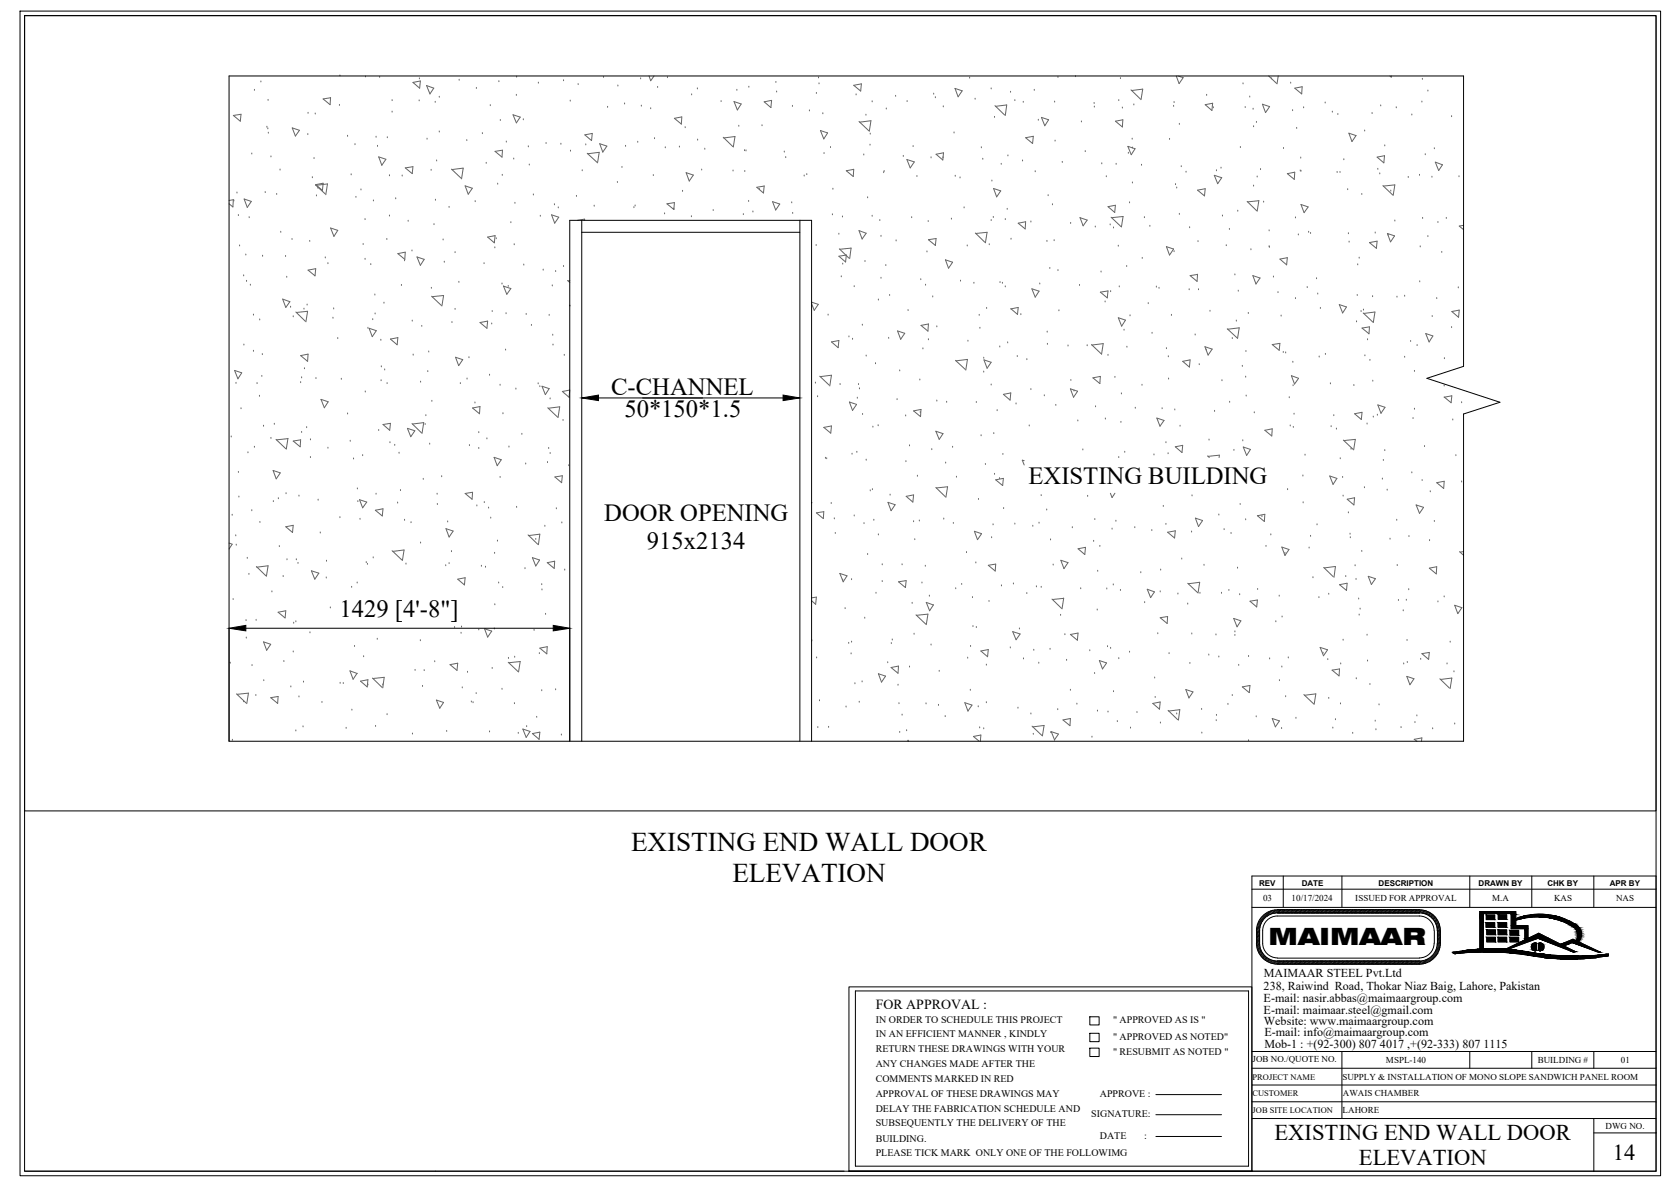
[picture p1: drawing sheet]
<svg xmlns="http://www.w3.org/2000/svg" width="297mm" height="210mm" viewBox="0 0 297 210" stroke-linecap="round" stroke-linejoin="round" font-family="sans-serif">
<defs><g id="words">
<g font-size="4.8">
<text x="111.6" y="150.5">EXISTING END WALL DOOR</text>
<text x="129.5" y="155.9">ELEVATION</text>
</g>
<g font-size="4.4">
<text x="108.1" y="69.9">C-CHANNEL</text>
<text x="110.4" y="73.8">50*150*1.5</text>
<text x="181.8" y="85.5">EXISTING BUILDING</text>
<text x="106.8" y="92.2">DOOR OPENING</text>
<text x="114.4" y="97.1">915x2134</text>
<text x="60" y="109.1">1429 [4'-8&quot;]</text>
</g>
<text font-size="4.2" x="224.3" y="167.1">MAIMAAR</text>
<g font-size="4">
<text x="225.3" y="201.5">EXISTING END WALL DOOR</text>
<text x="240.3" y="206">ELEVATION</text>
<text x="285.1" y="205.1">14</text>
</g>
<text font-size="2.5" x="154.8" y="178.4">FOR APPROVAL :</text>
<g font-size="2.1">
<text x="223.5" y="172.8">MAIMAAR STEEL Pvt.Ltd</text>
<text x="223.4" y="175.1">238, Raiwind Road, Thokar Niaz Baig, Lahore, Pakistan</text>
<text x="223.4" y="177.2">E-mail: nasir.abbas@maimaargroup.com</text>
<text x="223.4" y="179.3">E-mail: maimaar.steel@gmail.com</text>
<text x="223.5" y="181.3">Website: www.maimaargroup.com</text>
<text x="223.5" y="183.2">E-mail: info@maimaargroup.com</text>
<text x="223.5" y="185.3">Mob-1 : +(92-300) 807 4017 ,+(92-333) 807 1115</text>
</g>
<g font-size="1.8">
<text x="154.8" y="181">IN ORDER TO SCHEDULE THIS PROJECT</text>
<text x="154.8" y="183.3">IN AN EFFICIENT MANNER , KINDLY</text>
<text x="154.8" y="186">RETURN THESE DRAWINGS WITH YOUR</text>
<text x="196.8" y="181">&quot; APPROVED AS IS &quot;</text>
<text x="196.8" y="183.9">&quot; APPROVED AS NOTED&quot;</text>
<text x="154.8" y="188.6">ANY CHANGES MADE AFTER THE</text>
<text x="154.8" y="191.3">COMMENTS MARKED IN RED</text>
<text x="196.8" y="186.6">&quot; RESUBMIT AS NOTED &quot;</text>
<text x="154.8" y="193.9">APPROVAL OF THESE DRAWINGS MAY</text>
<text x="154.8" y="196.6">DELAY THE FABRICATION SCHEDULE AND</text>
<text x="192.9" y="197.6">SIGNATURE:</text>
<text x="194.5" y="194">APPROVE :</text>
<text x="154.8" y="199.2">SUBSEQUENTLY THE DELIVERY OF THE</text>
<text x="154.8" y="201.9">BUILDING.</text>
<text x="194.5" y="201.4">DATE</text>
<text x="202.3" y="201.4">:</text>
<text x="154.8" y="204.5">PLEASE TICK MARK ONLY ONE OF THE FOLLOWIMG</text>
</g>
<g font-size="1.6">
<text x="223.3" y="159.4">03</text>
<text x="228.4" y="159.4">10/17/2024</text>
<text x="239.6" y="159.4">ISSUED FOR APPROVAL</text>
<text x="263.8" y="159.4">M.A</text>
<text x="274.8" y="159.4">KAS</text>
<text x="285.7" y="159.4">NAS</text>
<text x="221.5" y="187.8">JOB NO./QUOTE NO.</text>
<text x="237.3" y="190.9">SUPPLY &amp; INSTALLATION OF MONO SLOPE SANDWICH PANEL ROOM</text>
<text x="245.1" y="188">MSPL-140</text>
<text x="271.9" y="188">BUILDING #</text>
<text x="286.6" y="188">01</text>
<text x="237.4" y="196.8">LAHORE</text>
<text x="237.4" y="193.9">AWAIS CHAMBER</text>
<text x="283.9" y="199.6">DWG NO.</text>
</g>
<g font-size="1.5">
<text x="221.5" y="190.9">PROJECT NAME</text>
<text x="221.4" y="193.9">CUSTOMER</text>
<text x="221.5" y="196.8">JOB SITE LOCATION</text>
</g>
<g font-size="1.4">
<text x="222.6" y="156.6">REV</text>
<text x="230.2" y="156.6">DATE</text>
<text x="243.7" y="156.6">DESCRIPTION</text>
<text x="261.4" y="156.6">DRAWN BY</text>
<text x="273.6" y="156.6">CHK BY</text>
<text x="284.6" y="156.6">APR BY</text>
</g>
</g></defs>
<!-- layer: COLUMN -->
<g fill="none" stroke="#636466" stroke-width=".18">
<path d="M45 16h.1M46.1 14.5h.1M47.4 17.8h.1M58.4 17.2v1.3l-1.3-1 1.3-.2M60 18.6h.1M60.1 13.4h.1M64.6 13.6h.1M67.1 13.7h.1M69.3 17.8h.1M69.3 19.8h.1M73 14.6l1.3-.3-.1 1.3zM74.1 17.8h.1"/>
<path d="M74.2 13.9h.1M75.4 15.1l1.3 .5-.7 1zM76.9 18.1h.1M77.7 17.2h.1M81.2 14.2h.1M84.2 15.6h.1M86.7 18.7h.1M88.2 14.4h.1M91.3 16.9h.1M91.3 13.6h.1M95.2 14.7h.1M99.6 14.3h.1"/>
<path d="M100.8 17.9h.1M102.2 15h.1M106.7 13.7h.1M107.4 19h.1M109.2 15.2h.1M110.4 18.4h.1M113.3 13.9h.1M113.4 18.8h.1M114.8 13.4l.2 .9 .6-.9M115 19.2h.1M116.3 15.5h.1M118 13.7h.1"/>
<path d="M122.3 16.8h.1M123.3 15.7h.1M127.5 18h.1M129.8 18l1.2 .4-.6 1zM130.3 16h.1M132.4 15.4h.1M135.1 18l1.3-.2-.1 1.2zM137.2 14.6h.1M137.3 16.3h.1M140.1 18.8h.1M143.1 19.6h.1M144.3 16.5h.1"/>
<path d="M144.7 13.8h.1M144.8 14.8h.1M150.9 15.1l1.4-.3-.1 1.3zM151.4 16.8h.1M154.2 18h.1M156.7 19.3h.1M158.4 17h.1M160.4 18h.1M165.1 16.7h.1M165.4 17.3h.1M166.8 18.9h.1M168.9 15.6l1.2 .5-.7 1z"/>
<path d="M171.4 13.8h.1M172.4 17.5h.1M175.2 15.7h.1M175.9 18.7l1.7 1.6M176 18.8l2-.2-.3 1.8M178.7 16.3h.1M179.4 17.8h.1M180.9 18.1h.1M182.9 16h.1M186.5 18h.1M187.1 13.7h.1M190.1 13.6h.1"/>
<path d="M193.4 18.3h.1M193.5 18.9h.1M197.8 17.8h.1M198.1 13.9h.1M198.4 19.1h.1M200 15.9l1.7 1.6M200.1 16l1.9-.2-.3 1.8M200.5 18.6h.1M207.5 18.8h.1M207.6 18.1h.1M208 13.4l.5 1.4 .7-1.1-.9-.3M213.1 18.5l1.3-.2-.1 1.2z"/>
<path d="M213.3 16.9h.1M214.5 19.1h.1M219.8 14.8h.1M220.2 19h.1M221 17.2h.1M221.6 19.3h.1M223.2 18.4l1.3 .5-.7 1zM224.3 13.4l1.4 1.3M224.8 13.9h.1M226 13.4l-.2 1.4M228.2 14.7h.1M228.5 19.6h.1"/>
<path d="M228.9 15.6l1.3-.3v1.3zM230.5 19.1h.1M234.3 18.2h.1M235.6 19.8h.1M244.1 18.7h.1M245.7 13.4l.3 .2v-.2M246.9 19.1h.1M251.4 18h.1M251.5 14h.1M252.5 16.1h.1M40.5 35.4l.8-.1-.1 1.3-.7-.6M41.3 20.4l1.3-.2-.1 1.2z"/>
<path d="M41.3 35.5h.1M41.9 34.1h.1M42.1 38.1h.1M43.2 35.2l1.2 .4-.7 1.1zM44.1 38.5h.1M44.5 27.2h.1M46.9 34.1h.1M47.2 22.5h.1M47.4 22.8h.1M47.4 23.6h.1M47.9 27.7h.1M48.9 34.4h.1"/>
<path d="M49.5 30.1h.1M51.7 22.6l1.2 .4-.7 1.1zM54.4 23.8h.1M54.5 20h.1M55.2 31.4h.1M55.5 28h.1M55.7 20.2h.1M55.8 32.7l1.7 1.6M55.8 32.7l1.3-.3-.1 1.3zM55.9 32.8l2-.3-.3 1.9M56 34.6h.1M56.2 33.3h.1"/>
<path d="M61.5 24.1h.1M62.1 30.9h.1M62.8 25.6h.1M62.9 34.9h.1M63.8 33.6h.1M64.5 38.8h.1M66 35.5h.1M66.5 24.3h.1M66.7 25.9h.1M67 27.7l1.2 .5-.7 1zM68.5 24.4h.1M68.9 31.1h.1"/>
<path d="M68.9 38.2h.1M70 35.2h.1M71.1 31.1h.1M71.7 29.7l1.3-.2-.1 1.2zM72.2 39.1h.1M75.5 24.6h.1M76.2 30.1h.1M76.7 39.7h.1M77 35.4h.1M77.2 28.5h.1M77.7 23.3h.1M79.4 36.7h.1"/>
<path d="M79.8 29.9l1.7 1.6M79.9 30l2-.3-.3 1.9M82.2 32.9l1.3 .4-.7 1zM82.5 24.9h.1M84 35.7h.1M85.3 23.6h.1M86 28.9h.1M87.5 26.8l1.3-.2v1.2zM88 32.6h.1M88.5 21.3h.1M88.8 31h.1M89.5 25.1h.1"/>
<path d="M90.3 39.4h.1M90.7 20.3l1.3 .4-.7 1zM90.8 28.1h.1M91 36h.1M92.5 21.2h.1M93.4 26h.1M93.6 29.2h.1M94.3 34.5h.1M95.5 38.2h.1M96.5 25.4h.1M97.5 38l1.3 .4-.7 1.1zM98 36.2h.1"/>
<path d="M98.7 36.8h.1M99.2 25.5h.1M100.9 26.7h.1M101.9 34.7h.1M102.1 39l1.3-.3v.3M102.9 30.2h.1M103.4 23.8l1.3-.2-.1 1.3zM103.6 25.6h.1M103.8 27.1l1.8 1.6M103.9 27.2l2-.3-.3 1.9M105.1 36.5h.1M106 25.4l1.3 .4-.7 1.1z"/>
<path d="M109.2 32.3h.1M110 29.6h.1M110.6 25.9h.1M112.1 36.7h.1M112.3 36.4h.1M112.8 25.2h.1M115.5 31h.1M115.7 24.5h.1M117.5 37.8h.1M117.6 26.1h.1M117.9 36l1.3-.2v1.3zM119.1 37h.1"/>
<path d="M119.2 20.9l1.4-.2-.1 1.2zM120.1 26h.1M120.7 33.8h.1M121.1 22.6h.1M121.3 30.5l1.3 .5-.7 1zM122.2 38.3h.1M123.3 24.8h.1M124.1 30.1h.1M124.6 26.4h.1M126.1 37.2h.1M127.9 24.3l1.7 1.6M128 24.4l1.9-.3-.2 1.9"/>
<path d="M129.6 30.2h.1M130.6 22.3h.1M131.4 37.9h.1M131.6 26.6h.1M131.7 30.3h.1M131.9 26.7h.1M132.4 35.6h.1M133.1 37.5h.1M133.8 33.1l1.3-.2-.1 1.2zM134.3 33.5h.1M134.7 22.2h.1M136.6 35.7l1.3 .4-.8 1z"/>
<path d="M138.7 26.9h.1M138.9 27.9h.1M140 35.9h.1M140.2 37.7h.1M142.2 31.1h.1M142.6 30.9h.1M145.1 23.1l1.2 .4-.6 1.1zM145.5 20.1h.1M145.7 27.1h.1M146.8 26.1h.1M147.2 38h.1M147.3 33.5h.1"/>
<path d="M149 38.4h.1M149.6 30.2l1.3-.3v1.3zM151.9 21.5l1.7 1.6M152 21.6l2-.2-.3 1.8M152.7 27.4h.1M153.1 20.4h.1M153.4 35h.1M153.8 25.7h.1M153.9 23.7h.1M154.2 38.2h.1M155.6 39h.1M156.2 30.5h.1"/>
<path d="M156.3 30.3h.1M159.7 27.7h.1M160.3 28.2l1.4 .4-.8 1.1zM161.2 38.5h.1M161.4 25.9h.1M162.1 31.2h.1M164.1 39.2h.1M164.6 27.9h.1M165.5 27.3l1.3-.3-.1 1.3zM166.7 27.9h.1M168.2 38.7h.1M168.7 23.5h.1"/>
<path d="M168.9 31.2h.1M169.7 31.5h.1M170.5 36.8h.1M173.5 26.1h.1M173.8 28.2h.1M175.2 39h.1M175.4 32h.1M175.6 38.5h.1M175.7 33.3l1.2 .5-.7 1zM175.8 20.8h.1M177 29.1h.1M177.7 38.8h.1"/>
<path d="M178.1 37h.1M178.2 27.6h.1M180 39.5l1.3-.3v1.3zM180.8 28.5h.1M181.3 24.4l1.4-.3-.1 1.3zM182.3 39.3h.1M183 30.4h.1M183.6 21.3h.1M184.1 20.8l1.3 .4-.7 1zM185.3 34.6h.1M186.1 36.2h.1M186.5 24.9h.1"/>
<path d="M187.8 28.7h.1M189.3 39.5h.1M191 38.5l.5 1.4 .7-1-1.2-.4M191.2 21.6h.1M191.9 26.8h.1M194.8 29h.1M195.6 31.3h.1M195.9 36.5l1.3-.2-.1 1.3zM196.3 39.8h.1M196.5 38.4l1.7 1.7M196.5 38.5l2.1-.2-.3 1.8M197.2 21.4l1.3-.2-.1 1.3z"/>
<path d="M197.3 29.1h.1M199.4 25.9l1.3 .4-.7 1.1zM199.5 27.1h.1M199.7 35.9h.1M200.2 24.6h.1M200.2 32.4h.1M200.2 26.2h.1M201.8 29.2h.1M202.3 38.5h.1M206.8 24.7h.1M207.8 32.7h.1M208.1 33.2h.1"/>
<path d="M208.5 37.9h.1M208.5 22h.1M208.9 29.5h.1M209.7 30.5h.1M211.7 33.6l1.4-.2-.1 1.2zM214.7 31l1.3 .4-.7 1.1zM215.1 30.2h.1M215.9 29.7h.1M216.1 38.2h.1M218.8 37.4h.1M219.3 26.1h.1M220.5 35.6l1.7 1.7"/>
<path d="M220.6 35.7l2-.2-.3 1.9M221.6 22.4h.1M221.6 32.9h.1M222.2 21.6h.1M222.3 31.3h.1M222.9 30h.1M223.4 35.7h.1M226.9 26.3h.1M227.6 30.7l1.3-.2-.1 1.2zM229.1 38.5h.1M229.3 22.7h.1M229.9 30.2h.1"/>
<path d="M230 28h.1M230 30.3h.1M230 36.2l1.3 .4-.7 1zM236.4 30.5h.1M236.5 20.2h.1M236.9 30.5h.1M237.6 28.3h.1M238.3 33.5h.1M238.5 23.6l1.3 .4-.8 1zM240.8 34.4h.1M241.3 23.2h.1M242.6 20.1h.1"/>
<path d="M243.5 27.8l1.3-.3-.1 1.3zM243.6 29.9h.1M244 30.7h.1M244.5 32.8l1.7 1.7M244.6 32.9l2-.2-.3 1.9M244.8 25.8h.1M245.9 33.8h.1M246.6 39.1h.1M249 31.4h.1M249.6 20.3h.1M251 31h.1M251.5 38.6h.1"/>
<path d="M252 27.4h.1M253.2 31.3h.1M253.6 26.3h.1M253.8 28.7l1.2 .4-.6 1.1zM254.2 39.3h.1M255.7 38.6h.1M256.7 20.6h.1M258 31.3h.1M258.8 39.8l-.8 .2 .8 .6M42.4 43.5h.1M43.1 48.8h.1M43.5 45.1h.1"/>
<path d="M43.6 49.8h.1M44.3 50.4h.1M44.8 55.7h.1M45.9 56.6h.1M46.4 45.3h.1M49.6 41.1h.1M50 52.9l1.3 .5-.8 1zM50.5 45.4h.1M50.7 49h.1M51.4 54.3h.1M51.6 42.3h.1M51.8 56h.1"/>
<path d="M52.3 55.2l1.7 1.6M52.4 55.3l2-.3-.3 1.9M53.7 54.7h.1M54.3 53.9h.1M54.5 47.8l1.3-.3-.1 1.3zM54.8 42.7h.1M57.5 45.6h.1M58 46.6h.1M58.4 40.3l1.3 .4-.7 1.1zM58.9 56.3h.1M59 54.6h.1M59.7 59.9h.1"/>
<path d="M64.2 43.2h.1M64.5 45.9h.1M65.1 58.1h.1M65.3 58.1l1.2 .4-.7 1zM65.6 46.8h.1M65.9 56.5h.1M66.3 52.2h.1M66.3 55.5h.1M67.9 53.6h.1M68.4 42.3h.1M69 60l1.3-.3-.1 1.3zM70.3 44.8l1.4-.2-.1 1.3z"/>
<path d="M71 50.5h.1M71.5 46.1h.1M72.8 44.4h.1M72.9 56.8h.1M73.7 45.4l1.3 .5-.7 1zM74.6 57.7h.1M76.3 51h.1M76.3 52.4l1.7 1.6M76.4 52.5l2-.2-.3 1.8M78.3 42.4h.1M78.6 46.4h.1M79.9 57h.1"/>
<path d="M80.5 44.7h.1M80.5 54.7h.1M81.1 49.9h.1M84.9 57l1.3-.2-.1 1.3zM85.6 46.6h.1M86.2 41.9l1.3-.2-.1 1.2zM86.9 57.3h.1M87 55.1h.1M87.5 43.8h.1M87.7 42.2h.1M88.8 50.2h.1M89 50.6l.6 1.4 .7-1-1.3-.4"/>
<path d="M89.5 55.5h.1M89.9 50.6h.1M90.9 43.3h.1M92.6 46.9h.1M93 55.6h.1M94 57.5h.1M96 47.8h.1M97.1 55.8h.1M97.6 50.6h.1M97.7 59.3h.1M98.2 48h.1M99.6 47.1h.1"/>
<path d="M100.4 49.6l.3 .4M100.7 54.1h.1M100.7 49.6l-.3 .1M143.5 53.4l1.2 .4-.7 1.1-.5-1.2M144.3 43.4h.1M146.4 55.7h.1M148.3 41.4h.1M148.3 45.3l1.3-.2-.1 1.2zM148.4 44l1.7 1.6M148.5 44.1l2-.2-.3 1.8M148.7 49h.1M149 46.7h.1"/>
<path d="M150.1 59.6h.1M151 50.7h.1M151.9 40.8l1.2 .4-.7 1.1zM152.5 57.5h.1M152.9 46.2h.1M155.3 53.1h.1M155.8 49.2h.1M155.8 41.8h.1M156.6 47h.1M157.1 59.8h.1M157.3 52.3h.1M158.4 42.6h.1"/>
<path d="M158.7 58.5l1.3 .4-.8 1.1zM160.6 54.9h.1M162.8 49.5h.1M162.8 57.5l1.4-.2-.1 1.3zM163.6 50.4h.1M163.9 44.5h.1M164.2 42.4l1.3-.2-.1 1.2zM164.9 52.5h.1M165.6 57.8h.1M167.2 45.9l1.2 .5-.7 1zM169.8 49.7h.1M171 43.5h.1"/>
<path d="M172.2 50.1h.1M172.5 41.2l1.6 1.7M172.5 41.3l2-.2-.3 1.8M173.1 55.8h.1M173.3 58.1h.1M174.4 54.5h.1M174.9 43.3h.1M176.8 50h.1M177.2 50.1h.1M177.7 50.7h.1M178.7 54.6l1.2 1 .1-1.2-1.3 .2M178.8 42.3h.1"/>
<path d="M180.5 55.6h.1M182.4 51.1l1.3 .4-.7 1zM183.8 50.2h.1M185.1 42.7h.1M185.2 58.7h.1M185.6 47.5h.1M186.4 42.6h.1M187.1 47.9h.1M187.2 55h.1M190.9 50.5h.1M193.7 40.1h.1M194.5 51.7l1.4-.3-.1 1.3z"/>
<path d="M194.7 48.1h.1M195.4 53.4h.1M196.4 51.6h.1M196.9 40.3h.1M197.7 43.5h.1M197.7 56.2l1.3 .4-.7 1.1zM197.9 50.7h.1M198.7 58.4h.1M199.2 47.1h.1M199.8 55.9h.1M202 45.7h.1M203 53.7h.1"/>
<path d="M203.3 40h.1M203.7 58.9h.1M204.5 50.8h.1M204.9 51h.1M206.2 43.6l1.3 .4-.7 1.1zM207.1 55.8h.1M207.6 44.5h.1M210.3 51.2h.1M210.3 40.3h.1M211.3 59.2h.1M211.7 48.5v1.3l-1.3-1.1 1.3-.2M211.8 42.7h.1"/>
<path d="M211.9 51.2h.1M213.9 55h.1M216.8 43.4h.1M217 58.1l1.7 1.6M217.1 58.2l2-.2-.3 1.9M217.4 40.6h.1M217.9 59.9h.1M218.3 48.6h.1M218.6 56.8h.1M218.9 51.5h.1M220.7 55.4h.1M221.2 44.2h.1"/>
<path d="M221.5 48.7l1.3 .5-.7 1zM224.4 40.8h.1M224.4 43.6h.1M224.4 43.7h.1M225.2 49h.1M226 51.7h.1M226.3 45.8l1.3-.2-.1 1.2zM226.5 55.9h.1M229.1 52.8h.1M229.6 41.5h.1M231.1 50.9h.1M231.4 41.1h.1"/>
<path d="M231.7 41.3h.1M232.8 49.3h.1M233 52h.1M233.5 54.5h.1M236.8 53.9l1.3 .4-.7 1zM238.4 41.3h.1M238.5 42.8h.1M239.8 56.9h.1M240 52.3h.1M240.1 46.8h.1M240.3 45.6h.1M240.7 55.1h.1"/>
<path d="M240.8 58l1.3-.2-.1 1.2zM241 55.3l1.7 1.7M241.1 54.8h.1M241.1 55.4l2-.2-.3 1.8M242.1 42.9l1.4-.3-.1 1.3zM242.7 52.5h.1M243.1 41.2h.1M245.3 41.3l1.3 .4-.7 1.1zM245.4 41.6h.1M247 52.5h.1M248.4 52.4h.1M251 49.8h.1"/>
<path d="M251.1 43.7h.1M252.1 59l1.3 .4-.7 1.1zM252.5 41.8h.1M253.2 56h.1M254 52.8h.1M254.9 44.6h.1M256.7 57.9h.1M256.7 55.1l1.3-.3-.1 1.3zM257.8 50.9h.1M40.9 77.3h.1M41.5 65.5l1.2 .4-.6 1.1zM41.7 67.8h.1"/>
<path d="M42.6 72.3h.1M43.1 61h.1M44.8 62.1h.1M45 79.1h.1M45.5 67.8h.1M45.9 70.1h.1M46.3 66.6h.1M46.4 62.7h.1M46.6 75.4h.1M47.9 77.5h.1M48.5 75h.1M48.8 77.7l1.7 1.6"/>
<path d="M50.9 77.6l-2 .2M50.9 77.5l-.3 1.9M51.8 78l1.4-.2-.1 1.2zM53.2 67.7h.1M53.2 62.9l1.3-.3-.1 1.3zM53.3 66.8h.1M53.3 76.5h.1M53.8 65.2h.1M54.2 75.6h.1M54.9 77.8h.1M55.9 66.9h.1M56.8 70.6l1.2 .4-.7 1.1z"/>
<path d="M58 79.3h.1M60.4 67.1h.1M61.5 73.2h.1M61.9 78h.1M64.6 69.3h.1M67 76.1h.1M67.3 60.2h.1M67.4 67.3h.1M67.4 64.9h.1M67.7 75.1l1.3-.2-.1 1.2zM68 65.4h.1M68.4 67.8h.1"/>
<path d="M68.9 78.3h.1M69.8 78.8h.1M72 75.7l1.3 .5-.7 1zM72.8 74.9l1.7 1.7M72.9 75l2-.3-.3 1.9M73.1 62.8h.1M74.4 67.6h.1M75.2 75.1h.1M75.3 73.5h.1M75.6 65.7h.1M75.8 62.2h.1M76 78.5h.1"/>
<path d="M76.4 71h.1M80.5 63.2l1.3 .4-.7 1.1zM81.4 67.8h.1M82.6 67h.1M82.9 63.3h.1M83 78.8h.1M83.6 72.2l1.3-.3-.1 1.3zM84 71.3h.1M84.7 76.5h.1M84.7 79.3h.1M86.1 77.6h.1M86.6 66.4h.1"/>
<path d="M88.4 68.1h.1M88.9 73.2h.1M89.4 61.9h.1M90 79.1h.1M91.2 68.8h.1M92.3 76.8h.1M95.2 67.9h.1M95.4 68.4h.1M95.8 68.3l1.3 .4-.7 1.1zM96.8 72.1l1.8 1.7M97 72.2l2-.3-.3 1.9M97 79.3h.1"/>
<path d="M97.3 70.5h.1M97.8 61h.1M99.4 69.2l1.3-.2-.1 1.2zM99.6 74.4h.1M99.8 62.8h.1M144.2 67.7h.1M144.6 70.2h.1M144.9 66.5l1.7 1.6M145 66.6l2-.2-.3 1.9M145.7 75.6l1.3-.3-.1 1.3zM147 60.5l1.3-.3-.1 1.3zM148.5 68h.1"/>
<path d="M150.2 71.1l1.3 .4-.8 1.1zM150.7 60h.1M151.5 80h.1M151.6 70.4h.1M151.8 68h.1M152 68.8h.1M152.5 73.3h.1M153.1 63h.1M154.3 75.5h.1M154.8 64.3h.1M155.3 75.3h.1M158.6 70.7h.1"/>
<path d="M159.1 65.6h.1M160.1 73.5h.1M160.8 78.8h.1M161.5 72.7l1.3-.3v1.3zM162.6 67.2h.1M162.7 73h.1M163.2 61.7h.1M164.2 60.1h.1M164.7 79.5h.1M165.5 76.3l1.2 .4-.6 1zM165.6 70.9h.1M167.4 71.1h.1"/>
<path d="M168.4 79.1h.1M168.9 63.7l1.8 1.6M169 63.8l2.1-.2-.3 1.9M171.1 60.3h.1M172.6 71.2h.1M173.5 77.1h.1M173.9 63.3h.1M173.9 65.8h.1M174 63.6l1.2 .5-.7 1zM175.2 68.1h.1M175.7 76.7h.1M176.3 72.6h.1"/>
<path d="M176.8 61.4h.1M177.4 69.7l1.3-.2-.1 1.3zM178.2 60.6h.1M179.6 71.4h.1M179.9 63h.1M181.6 63.6h.1M182 75.3h.1M182.3 68.9h.1M184.6 70h.1M185.2 60.9h.1M186.7 71.7h.1M188.8 61.2h.1"/>
<path d="M189.3 68.8l1.2 .4-.7 1zM189.3 67.3h.1M189.9 69.1h.1M190.6 74.4h.1M191.5 79.6h.1M192.2 61.1h.1M193 60.9l1.7 1.6M193.1 61l2-.2-.3 1.9M193.2 66.8l1.3-.2v1.2zM193.7 71.9h.1M195.4 74.1h.1M195.9 62.8h.1"/>
<path d="M197.1 66.7h.1M198.2 74.7h.1M198.3 69.7h.1M198.9 80h.1M199.2 61.4h.1M200.7 72.2h.1M201.9 68.1h.1M204.5 73.9l1.3 .5-.7 1zM205.5 72.3h.1M206.1 78.3h.1M206.2 61.7h.1M206.6 63.1h.1"/>
<path d="M206.6 67h.1M207.7 72.5h.1M207.8 79l1.3-.2-.1 1.2zM208.6 75.4h.1M209.1 63.9l1.3-.3-.1 1.3zM212 64.5h.1M213 61.3l1.3 .4-.7 1.1zM213.3 61.9h.1M213.8 77.8h.1M214.7 72.7h.1M216.1 67.3h.1M217.4 71.1h.1"/>
<path d="M218.2 79.6h.1M219.7 64.8h.1M219.7 77.9h.1M219.8 79.1l1.3 .4-.7 1zM220.2 66.7h.1M220.3 62.2h.1M220.3 70h.1M221.8 73h.1M223.6 76.1l1.3-.3v1.3zM224.9 60.9l1.4-.2-.1 1.2zM226.9 62.3h.1M227.3 62.4h.1"/>
<path d="M228 70.3h.1M228.1 75.3h.1M228.3 66.4l1.3 .5-.7 1zM228.6 64.1h.1M228.6 68.2h.1M228.7 75.6h.1M228.8 73.3h.1M233.2 63.1h.1M234.3 62.7h.1M235.2 67.9h.1M235.4 75.5h.1M235.8 73.5h.1"/>
<path d="M236.3 75.9h.1M237.5 77.8l1.8 1.7M237.6 77.9l2-.2-.3 1.9M238.9 79.4h.1M239.4 68.2h.1M239.5 73.2l1.3-.3-.1 1.3zM241.3 62.9h.1M241.7 75h.1M241.8 60.1h.1M242.2 63.7h.1M242.7 67.4h.1M242.8 73.8h.1"/>
<path d="M243.5 73.4h.1M243.6 71.6l1.3 .4-.7 1.1zM244.8 79.7h.1M248.4 63.2h.1M249.4 60.4h.1M249.8 74h.1M250.1 65.7h.1M250.1 72.4h.1M250.6 61.1h.1M251.9 79h.1M255.3 68.3h.1M255.3 70.2l1.3 1 .1-1.2-1.4 .2"/>
<path d="M255.4 63.4h.1M256.9 74.3h.1M258.4 71.2h.1M40.5 96l.5 .2-.5 .9M41 91.1h.1M41.7 94.8h.1M41.8 96.4h.1M42.1 83.5h.1M42.2 87.9h.1M43.7 98.7h.1M43.8 80.1h.1M44.5 90.3h.1"/>
<path d="M46 92.4h.1M48.3 83.2l1.3 .4-.8 1.1zM48.3 88.7h.1M49.2 88.2h.1M49.4 96.7h.1M50.5 93.1l1.3-.2-.1 1.3zM50.6 87.3h.1M50.7 99h.1M52.4 99h.1M52.7 99.6h.1M52.9 87.7h.1M54.9 80.9h.1"/>
<path d="M56.2 88.4h.1M56.6 94.2h.1M57.7 99.2h.1M60.1 91.5h.1M62.5 81.2h.1M63.2 86.5h.1M63.3 88.7h.1M63.6 88.4l1.2 .4-.7 1zM63.7 91.8h.1M64.1 80.6h.1M64.8 99.5h.1M65 99.8h.1"/>
<path d="M66 98.7h.1M66.4 90.2l1.3-.2-.1 1.2zM66.5 87.4h.1M69.3 97.4l1.8 1.6M69.5 97.5l1.9-.2-.3 1.8M70.3 89h.1M70.6 80.2h.1M70.8 86.8h.1M71.5 92h.1M71.8 99.8h.1M72.7 92.4h.1M74.4 96h.1"/>
<path d="M74.8 84.8h.1M77.3 87.4h.1M77.3 89.2h.1M78.1 84.3h.1M78.9 93.5l1.2 .4-.7 1.1zM79.1 92.3h.1M79.4 99.7h.1M79.8 97.6h.1M82.2 87.3l1.4-.2-.1 1.2zM84.3 89.5h.1M85.6 88.9h.1M86.4 89.8h.1"/>
<path d="M86.8 91.6h.1M87.4 80.9l1.2 .4-.7 1.1zM87.4 97.8h.1M88 95.7h.1M88.4 84.4h.1M91.3 89.7h.1M92.9 82.1h.1M93.4 94.6l1.7 1.6M93.5 94.7l1.9-.2-.2 1.8M94.1 98.6l1.3 .4-.7 1.1zM94.7 95.4h.1M96.3 93.1h.1"/>
<path d="M96.8 99.5l1.3-.3-.1 1.3zM96.8 81.8h.1M97.3 80.2h.1M98.1 84.3l1.3-.2-.1 1.3zM98.4 90h.1M99.3 92.5h.1M100.6 82.4h.1M143.5 88.9h.1M144.3 90.7l1.4-.2-.1 1.2zM146 81h.1M146.2 81.1h.1M147 89h.1"/>
<path d="M147.5 91.8h.1M147.7 94.3h.1M150.7 80.3h.1M151 91.2h.1M152.8 92.6h.1M153.1 81.4h.1M153.4 98.1h.1M153.9 86.8h.1M154.2 86.6h.1M154.5 92h.1M155.3 94.6h.1M156 99.9h.1"/>
<path d="M157 88.8l1.3 .5-.7 1zM157.4 87.6h.1M159.5 99.9h.1M160.2 81.6h.1M160.2 87.8l1.3-.3-.1 1.3zM161.5 92.3h.1M161.7 95.4h.1M162.2 84.2h.1M162.5 92.1h.1M165.5 86.2l1.7 1.7M165.6 86.3l1.9-.2-.3 1.8M166.9 91.8h.1"/>
<path d="M167.2 81.9h.1M168.6 92.6h.1M169.1 84.4h.1M170.9 97.7h.1M172.3 94l1.3 .4-.8 1zM172.5 99.5h.1M173 88.3h.1M174.2 82.1h.1M174.7 100l1.4-.2-.1 1.2zM175.3 95.1h.1M175.6 92.8h.1M175.8 83.9h.1"/>
<path d="M176.1 84.9l1.3-.3-.1 1.3zM176.7 84.6h.1M177.3 80.4h.1M177.4 89.9h.1M179.4 92.7h.1M181.1 81.5l-.4-.1 .4 .8M182.6 93.1h.1M183.7 92.5h.1M184.1 87.6h.1M185.1 90.2h.1M185.7 95.5h.1M186.2 99.9h.1"/>
<path d="M187.6 99.1l1.2 .4-.7 1.1zM189.6 93.3h.1M190.6 97l1.3-.2-.1 1.3zM192.3 87.8h.1M193.4 95.7h.1M193.6 91.9h.1M194.5 96.6h.1M196.3 87.2l.3 .8 .5-.8M196.6 93.6h.1M197.3 92.2h.1M197.8 80.9h.1M200.6 93.3h.1"/>
<path d="M203.7 93.8h.1M204 80.4h.1M205.7 89.5h.1M206.1 92.7h.1M206.4 94.1l1.4-.2-.1 1.2zM206.5 80.2h.1M208.9 98.9h.1M210.7 94.1h.1M210.8 87.7h.1M211.4 91.6l1.2 .4-.7 1.1zM212.9 100h.1M213.5 80.6l.3 .3"/>
<path d="M213.6 80.7l2-.2-.1 .4M215.5 91.1h.1M216.4 93.7h.1M217.7 94.3h.1M219.3 89.2h.1M220.2 91.9h.1M222.3 91.2l1.3-.3-.1 1.3zM223.1 91.4h.1M223.8 96.6h.1M224.7 94.6h.1M226.6 96.7l1.3 .5-.7 1zM227.2 97.8h.1"/>
<path d="M227.7 86.6h.1M230.4 84.2h.1M230.4 88.9h.1M230.7 80.5h.1M231.5 96.9h.1M231.7 94.8h.1M232.9 92.8h.1M235.1 84.2l1.3 .4-.7 1.1zM237 81.1h.1M237.4 84.4h.1M237.5 87.7h.1M238.2 88.3l1.3-.3-.1 1.3z"/>
<path d="M238.4 90.7h.1M238.7 94.5h.1M238.7 95.1h.1M240.8 97.5h.1M241.2 86.2h.1M244.4 84.7h.1M244.6 81.4h.1M245.3 86.7h.1M245.8 95.3h.1M247 92h.1M249.1 94.9h.1M249.6 83.6h.1"/>
<path d="M250.4 89.3l1.3 .4-.7 1.1zM251.4 85h.1M252.8 95.6h.1M252.9 87h.1M253.6 92.2h.1M254 85.4l1.3-.3v1.3zM257.4 80.6h.1M258 97.6l.8 .6M258.4 85.2h.1M258.8 97.6h-.6M40.7 117.3h.1M41.2 106h.1"/>
<path d="M43.5 109.7h.1M43.5 112.8h.1M44 101.6h.1M44.6 117.7h.1M45.3 109.7h.1M45.3 100.2l1.7 1.6M45.4 100.3l2-.3-.3 1.9M46.6 113.5l1.3 .4-.8 1.1zM48.1 104.7h.1M49.2 108.3l1.3-.3-.1 1.3zM50.1 102h.1M50.2 117h.1"/>
<path d="M51.8 115.3h.1M51.9 110.2h.1M52.3 110h.1M54.8 111.9h.1M55.1 100.9l1.3 .5-.7 1zM57.7 102.2h.1M58.4 107.5h.1M62.2 103.9h.1M62.7 114.3h.1M63.1 103.1h.1M63.1 119.1l-.7 1-.5-1.5 1.2 .5M64.3 116.1h.1"/>
<path d="M65.9 119.9l1.6 1.7M65.9 120l2-.2-.2 1.8M66.7 113h.1M73.4 118.5h.1M74.3 113.3h.1M75 118.6h.1M76.9 117h.1M78.8 100h.1M79.6 117.5l1.3-.2-.1 1.2zM80.4 111h.1M80.9 102.4l1.3-.2-.1 1.2zM81.5 112h.1"/>
<path d="M81.6 110.9h.1M82.7 118.9h.1M84.7 111.4h.1M85.1 100.1h.1M85.7 111.2l1.2 .4-.7 1.1zM85.8 100.3h.1M87 118.2h.1M87.4 111.2h.1M87.5 106.9h.1M88.2 103.1h.1M88.9 103.9h.1M89.9 117.1l1.7 1.7"/>
<path d="M89.9 116.4h.1M90 117.2l2-.2-.3 1.8M91 116.2h.1M92.8 100.6h.1M94.4 111.5h.1M95.4 115.6h.1M95.4 114.6l1.4-.2-.1 1.2zM95.8 103.4h.1M95.8 104.3h.1M96.5 108.6h.1M99.9 100.8h.1M143.5 105.7l.8-.1-.1 1.3-.7-.7"/>
<path d="M143.5 113.3h.1M144.4 116.3h.1M148.5 101.4l1.3 .4-.7 1.1zM149 102.6h.1M149.4 107.6h.1M150.1 113.8h.1M150.5 115.6h.1M150.6 113.6h.1M150.6 102.5h.1M152.9 109.3h.1M154.9 104.9h.1M155.3 119.1l1.3 .5-.7 1z"/>
<path d="M156 102.8h.1M157 117.2h.1M157.6 118l1.3-.2-.1 1.3zM157.6 113.8h.1M157.8 113.2h.1M158.9 102.9l1.3-.2-.1 1.2zM160.8 118h.1M161.3 106.7h.1M161.6 112.2h.1M162 108.7l1.7 1.7M162 108.8l2.1-.2-.3 1.9M163 103.1h.1"/>
<path d="M163.6 100.1h.1M163.8 106.5l1.2 .4-.6 1.1zM164.3 105.4h.1M164.6 114.1h.1M166.1 118.7h.1M169 104.1h.1M170 103.3h.1M171.1 116.4h.1M171.6 114.3h.1M171.9 105.7h.1M172 110.8h.1M172.6 111h.1"/>
<path d="M173.4 115.1l1.3-.2-.1 1.2zM174.4 117.6h.1M174.9 106.4h.1M177.1 103.6h.1M178.6 114.6h.1M179.1 111.7l1.3 .4-.8 1zM179.2 103.3h.1M180.2 111.2h.1M181 116.5h.1M181.6 105h.1M182.8 115h.1M183.2 103.8h.1"/>
<path d="M183.7 117.3h.1M184.1 103.9h.1M185.7 114.8h.1M186 105.9l1.7 1.7M187.5 108.8h.1M188.1 105.8l-2 .2M188.1 105.8l-.3 1.9M188.3 112.2h.1M188.6 116.8h.1M189.3 112.2l1.3-.3-.1 1.3zM191.1 104.1h.1M192.7 115.1h.1"/>
<path d="M193.5 119.1h.1M194 107.9h.1M194.1 101h.1M194.4 116.8l1.3 .4-.8 1.1zM195.7 104.2h.1M195.8 114.4h.1M196.4 114.7h.1M196.8 103.4h.1M197.8 116.5h.1M198.1 104.4h.1M199.7 115.3h.1M201.7 101.3h.1"/>
<path d="M202.4 106.6h.1M202.8 104.2l1.3 .5-.7 1zM204.2 119.9h.1M204.7 112.1h.1M205.1 104.7h.1M205.1 109.2l1.3-.2v1.3zM205.2 100.8h.1M206.7 115.6h.1M208.3 105h.1M210 106.8h.1M210 103.1l1.7 1.7M210.1 103.2l2-.2-.3 1.9"/>
<path d="M210.4 117.3h.1M210.7 112.1h.1M212.2 104.9h.1M213.7 115.8h.1M215 112.3h.1M215.5 116.2h.1M216 104.9h.1M217.3 104.4h.1M218.1 109.4l1.3 .4-.7 1zM218.3 112.4h.1M218.3 111.7h.1M218.8 100.5h.1"/>
<path d="M219 117.7h.1M219.2 105.2h.1M220.8 116.1h.1M221 106.3l1.3-.2-.1 1.2zM222.4 104.2h.1M224.5 116.5h.1M225.6 110h.1M226.2 105.4h.1M226.6 118h.1M226.7 109.1h.1M227.8 116.3h.1M232.1 102.2h.1"/>
<path d="M233.2 105.7h.1M233.4 114.5l1.3 .4-.7 1.1zM233.9 115.5h.1M234 100.3l1.7 1.7M234.1 100.4l2-.2-.2 1.9M234.8 116.6h.1M234.9 105.1h.1M235.5 118.5l1.3-.2v1.2zM237.1 117.4h.1M237.5 113.2h.1M237.9 102h.1M238.2 103.1l-1.4 .3 1.3 1 .1-1.3"/>
<path d="M239.6 100h.1M239.8 102.5h.1M240.2 105.9h.1M240.3 108.8h.1M240.5 107.7h.1M241.7 112.3h.1M241.8 116.9h.1M241.9 101.9l1.3 .4-.7 1zM247 100h.1M247.3 106.2h.1M248.1 108h.1M248.2 117.4h.1"/>
<path d="M248.7 106.1h.1M248.7 119.6l1.3 .4-.7 1.1zM248.8 113.3h.1M248.8 117.2h.1M249.1 104.3h.1M251.2 116.6h.1M251.4 115.6l1.3-.2-.1 1.2zM252.7 100.5l1.3-.3-.1 1.3zM254.2 106.4h.1M255.3 105.6h.1M255.8 117.4h.1M256.4 113.6h.1"/>
<path d="M257.1 118.8h.1M257.2 107l1.3 .5-.7 1zM41.1 130.9h.1M41.8 122.7l1.7 1.6M41.9 122.8l2-.2-.3 1.8M43.1 124.1h.1M45.2 123h.1M46.6 120.4h.1M47.9 123.4l1.3-.2-.1 1.2zM51.4 121.5h.1M52.3 129.3h.1M52.9 123.2h.1"/>
<path d="M53.6 128.5h.1M53.7 120.6h.1M56.9 124.2h.1M60.1 120.8h.1M60.7 120.9h.1M61.2 128.8h.1M62.2 125.6h.1M63.7 120.5l1.4-.3-.2 1.3zM65.1 121.1h.1M66.4 128.5h.1M67.7 121.1h.1M68.4 126.4h.1"/>
<path d="M72.9 129.8h.1M74.7 121.4h.1M77.2 123.8l1.2 .4-.6 1zM79 129.3h.1M81.7 121.6h.1M83.3 124.1h.1M83.6 124.3h.1M84.2 122.7h.1M86.6 129.4h.1M88.8 121.9h.1M91 124.4h.1M91.6 129.7h.1"/>
<path d="M92.4 128.9l1.3 .4-.7 1.1zM93.1 128.5h.1M94.1 129.7l1.3-.2-.1 1.2zM94.9 126.8h.1M95.8 122.1h.1M98.2 122h.1M99.3 130h.1M144.6 128.7h.1M144.9 123.9h.1M146.5 128.6h.1M149.6 125h.1M151.2 120.9h.1"/>
<path d="M151.9 124.2h.1M152.4 120.6h.1M158.8 121.2h.1M158.9 124.4h.1M159.1 129.5h.1M159.5 126.5h.1M160.3 129.2h.1M160.6 131.1h.1M163.7 124.5h.1M165.9 124.7h.1M167.1 126.7h.1M170.6 124.3l1.3 .4-.8 1z"/>
<path d="M171.6 122.1h.1M173 125h.1M173.1 131.1l-1-.9 1.3-.2-.1 1.1M173.2 128.7h.1M173.9 128.9h.1M174.4 124.3h.1M180 125.2h.1M182.3 126.3h.1M182.5 128.4l1.7 1.7M182.6 128.5l2-.2-.3 1.8M182.7 129.9h.1M185.8 129.6h.1"/>
<path d="M186.4 130.9l.7-1.1-1.2-.4 .6 1.5M187 125.5h.1M187.9 127.3l1.4-.2-.1 1.2zM189.3 122.1h.1M190.4 124.5h.1M193.1 130.4h.1M194 125.7h.1M195.9 125.9h.1M196.9 122.3h.1M197.6 127.6h.1M199.9 128.7h.1M201 126h.1"/>
<path d="M203.8 124.4l1.3-.3-.1 1.3zM204.2 123.3h.1M205.2 127.9h.1M206.5 125.6l1.7 1.7M206.6 125.7l2-.2-.2 1.9M208.1 126.3h.1M209.7 121.9l1.2 .5-.7 1zM212.5 125.4h.1M212.5 129.6h.1M215 127.4h.1M215.1 126.5h.1M217.1 124.6h.1"/>
<path d="M217.9 123h.1M219.7 121.5l1.3-.3-.1 1.3zM220.8 131h.1M222.1 126.8h.1M224.9 127.1l1.3 .4-.7 1zM226.2 120.4h.1M226.6 128.8h.1M227.3 123.2h.1M229.1 127h.1M230.5 122.8l1.8 1.7M230.7 123l1.9-.3-.2 1.9M234.9 123.5h.1"/>
<path d="M235.7 128.7h.1M236.1 127.3h.1M237 124.5h.1M239.2 129.7h.1M239.8 120h.1M242.2 121h.1M243.1 127.5h.1M243.3 129h.1M243.8 124.6h.1M247.7 128.7h.1M250.2 127.8h.1M250.5 126.6h.1"/>
<path d="M250.5 131.1l-.5-.4 1.4-.2-.1 .6M253.3 128.9h.1M254.6 120l1.7 1.7M254.7 120.2l2-.3-.3 1.9M257.2 128h.1"/>
</g>
<!-- layer: Outer Line -->
<path d="M40.5 13.4h218.3v51.4l-6.5 2.1 12.9 4.2-6.4 2.1v57.9h-218.3zM102.9 39v92.1M141.4 39v92.1M102.9 41.1h38.5M100.7 131.1v-92.1h42.8v92.1" fill="none" stroke="#000" stroke-width=".18"/>
<!-- layer: 0 -->
<g fill="#000" stroke="#000" stroke-width=".18">
<path d="M102.9 70.4l2.9-.5v.9zM138.5 69.9l2.9 .5-2.9 .4zM257.1 168.6h.3zM257.2 168.6h.2zM257.2 168.6h.1zM261.6 161.6h.7v6.2zM261.8 167.8h3.7zM261.6 161.2h6.4zM268.2 162.4h1.1zM269.6 166h.6l-.3 .1zM266.7 167.8l3.2-1.7h1.5zM271.3 168.1h.3z"/>
<path d="M271.9 165.9h1.9l4.7 2.4zM270.2 165.9l1.9-.9 1.7 .9zM271.3 161.7h2.2zM272.2 166.8h.2zM275.2 169.5h4.9zM276.7 166.7h1.3l-.8 .3zM278 166.7h1.4l3.6 1.7zM276.7 166.7l1.4-.6 1.3 .6zM278.8 166.2h.5l-.1 .2zM283.9 168.8l.5-.1z"/>
<path d="M257 168.6h.8zM257 168.6h.4zM257.1 168.6h.3z"/>
<path d="M257 168.5h1.3zM257 168.5l.8 .1z"/>
<path d="M256.9 168.5h2zM256.9 168.5h1.4z"/>
<path d="M256.9 168.4h2.8zM256.9 168.4h2.9z"/>
<path d="M256.9 168.4h2.8zM256.9 168.4l2 .1z"/>
<path d="M261.6 161.6v6.2h.7zM261.6 167.8h.7z"/>
<path d="M257.5 168.3h4.7zM256.9 168.4h2.9z"/>
<path d="M262.8 161.8l1.5 .8v-.8zM262.8 161.8l1.5 .8h-1.5z"/>
<path d="M262.7 163.2l1.6 .8v-.8zM262.7 163.2l1.6 .8h-1.6z"/>
<path d="M262.9 164.4l1.5 .9v-.9zM262.9 164.4l1.5 .9h-1.5z"/>
<path d="M262.9 165.7l1.5 .9v-.9zM262.9 165.7l1.5 .9h-1.5z"/>
<path d="M261.8 167.8l4.9 .1zM261.1 167.9h5.6z"/>
<path d="M264.9 161.8l1.5 .8v-.8zM264.9 161.8l1.5 .8h-1.5z"/>
<path d="M264.9 163.2l1.5 .8v-.8zM264.9 163.2l1.5 .8h-1.5z"/>
<path d="M264.9 164.4l1.5 .9v-.9zM264.9 164.4l1.5 .9h-1.5z"/>
<path d="M264.9 165.7l1.5 .9v-.9zM264.9 165.7l1.5 .9h-1.5z"/>
<path d="M261.1 167.9l7.1 .1-1.5-.1zM259.3 168l1.8-.1 7.1 .1z"/>
<path d="M261.6 161.2l6.4 .4v-.4zM261.6 161.2l6.4 .4h-6.4z"/>
<path d="M267.2 161.6l.8 .1v-.1zM267.2 161.6l.8 .1h-.8z"/>
<path d="M267.2 161.7l.8 2v-2zM267.2 161.7l.8 2h-.8z"/>
<path d="M259.3 168l9.9 .2-1-.2zM258.6 168.2l.7-.2 9.9 .2z"/>
<path d="M268 162.4h1.1zM268 162.4h1.1l-1.1 .3z"/>
<path d="M267 164.5l1.5 .9v-.9zM267 164.5l1.5 .9h-1.5z"/>
<path d="M267 165.7l1.5 .9v-.9zM267 165.7l1.5 .9h-1.5z"/>
<path d="M258.6 168.2l11.6 .1-1-.1zM257.5 168.3l1.1-.1 11.6 .1z"/>
<path d="M269.6 166v.1h.3zM269.6 166.1h.3l-.3 .1z"/>
<path d="M266.3 167.8h.4l3.2-1.7zM266.3 167.8h.4z"/>
<path d="M267.2 163.7l3 .5v-.5zM267.2 163.7l3 .5h-3z"/>
<path d="M269.6 164.2l.6 1.8v-1.8zM269.6 164.2l.6 1.8h-.6z"/>
<path d="M262.2 168.3h8.1zM262.2 168.3h8.1z"/>
<path d="M264.5 168.3l6.7 .2-.9-.2zM264.5 168.3l6.7 .2h-4.3z"/>
<path d="M268.8 162.2l.5 .2 1.3-.2zM268.2 162.4l.6-.2 .5 .2z"/>
<path d="M266.9 168.5l4.7 .1zM266.9 168.5l4.7 .1z"/>
<path d="M271.2 168.1h.5zM271.2 168.1h.5z"/>
<path d="M271.4 166.8h.2zM271.3 166.8h.3z"/>
<path d="M271.3 166.8h.3zM271.3 166.8h.3z"/>
<path d="M271.3 166.8h.4zM271.2 166.8h.5z"/>
<path d="M271.3 168.1h.3zM271.3 168.1h.3z"/>
<path d="M267.6 168.6l5.5 .2-1.5-.2zM267.6 168.6l5.5 .2h-3.8z"/>
<path d="M271.2 166.8h.5zM271.2 166.8h.5z"/>
<path d="M271.2 166.8l.5 .1zM271 166.9h.7z"/>
<path d="M271 166.9l.7 .1zM271 166.9l.7 .1h-.7z"/>
<path d="M271 167l.7 .1zM271 167l.7 .1h-.8z"/>
<path d="M270.9 167.1l.8 .1v-.1zM270.9 167.1l.8 .1h-.9z"/>
<path d="M270.8 167.2l.9 .1v-.1zM270.8 167.2l.9 .1h-.9z"/>
<path d="M270.8 167.3l.9 .1v-.1zM270.8 167.3l.9 .1h-1z"/>
<path d="M270.7 167.4l1 .2v-.2zM270.7 167.4l1 .2h-.9z"/>
<path d="M270.8 167.6l.9 .1v-.1zM270.8 167.6l.9 .1h-.9z"/>
<path d="M270.8 167.7l.9 .1v-.1zM270.8 167.7l.9 .1h-.8z"/>
<path d="M270.9 167.8l.8 .1zM270.9 167.8l.8 .1z"/>
<path d="M271 167.9l.7 .1zM271 167.9l.7 .1z"/>
<path d="M271 168l.7 .1zM271 168l.7 .1z"/>
<path d="M271.2 168.1h.5zM271.2 168.1h.4z"/>
<path d="M270.2 166h1.6zM270.2 166h1.7z"/>
<path d="M270.2 166l1.2 .1 .4-.1zM269.9 166.1l.3-.1 1.2 .1z"/>
<path d="M270.2 165.9h1.7zM270.2 166h1.7z"/>
<path d="M271.9 165.9l6.1 2.4h.5zM278 168.3h.5z"/>
<path d="M269.1 162.1h2.9zM268.8 162.2h1.8z"/>
<path d="M272.1 168.1h.5zM272.1 168.1h.5z"/>
<path d="M272.2 168.1h.1zM272.2 168.1h.2z"/>
<path d="M272.2 168.1h.2zM272.2 168.1h.2z"/>
<path d="M272.2 166.8h.2zM272.2 166.8h.2z"/>
<path d="M272.2 166.8h.4zM272.1 166.8h.5z"/>
<path d="M272.1 166.8h.5zM272.1 166.8h.5z"/>
<path d="M272.1 166.8l.6 .1zM272.1 166.8l.6 .1z"/>
<path d="M272.1 168.1h.5zM272.1 168.1h.3z"/>
<path d="M272.1 166.9l.7 .1zM272.1 166.9l.7 .1z"/>
<path d="M272.1 168h.6zM272.1 168l.5 .1z"/>
<path d="M272.1 167l.8 .1zM272.1 167l.8 .1z"/>
<path d="M272.1 167.9h.7zM272.1 167.9l.6 .1z"/>
<path d="M272.1 167.1l.9 .1-.1-.1zM272.1 167.1l.9 .1h-.9z"/>
<path d="M272.1 167.8h.8zM272.1 167.8l.7 .1z"/>
<path d="M272.1 167.2l.9 .1v-.1zM272.1 167.2l.9 .1h-.9z"/>
<path d="M272.1 167.3l.9 .1v-.1zM272.1 167.3l.9 .1h-.9z"/>
<path d="M272.1 167.6l.9 .1v-.1zM272.1 167.6l.9 .1h-.9z"/>
<path d="M272.1 167.7l.8 .1 .1-.1zM272.1 167.7l.8 .1h-.8z"/>
<path d="M272.1 167.4l.9 .2v-.2zM272.1 167.4l.9 .2h-.9z"/>
<path d="M269.3 168.8l4.9 .1-1.1-.1zM269.3 168.8l4.9 .1h-4.1z"/>
<path d="M271.3 161.7l2.5 .1zM270.7 161.8h3.1z"/>
<path d="M270.7 161.8l4.1 .1-1-.1zM269.9 161.9l.8-.1 4.1 .1z"/>
<path d="M270.1 168.9l6.6 .2-2.5-.2zM270.1 168.9l6.6 .2h-5.6z"/>
<path d="M269.9 161.9l5.3 .1zM269.3 162h5.9z"/>
<path d="M269.3 162l6.2 .1zM269.1 162.1h6.4z"/>
<path d="M275.2 169.5l3.8 .1zM275.9 169.6h3.1z"/>
<path d="M272 162.1l3.7 .1zM272 162.1l3.7 .1z"/>
<path d="M273 162.2h2.8zM273 162.2h2.8z"/>
<path d="M273.3 162.2l2.9 .1-.4-.1zM273.3 162.2l2.9 .1h-2.3z"/>
<path d="M273.9 162.3l2.6 .1-.3-.1zM273.9 162.3l2.6 .1h-1.9z"/>
<path d="M274.6 162.4l2.8 .4-.9-.4zM274.6 162.4l2.8 .4h-1.4z"/>
<path d="M271.1 169.1h8.2zM271.1 169.1h8.2z"/>
<path d="M276 167h1.2l-.5-.3zM276 167h1.2l-.7 .3z"/>
<path d="M276 162.8h1.4zM276 162.8h1.4z"/>
<path d="M276 162.8l2.3 .5-.9-.5zM276 162.8l2.3 .5h-1.1z"/>
<path d="M278 166.7l4.6 1.7h.4zM282.6 168.4h.4z"/>
<path d="M277.2 163.3l1.5 .2-.4-.2zM277.2 163.3l1.5 .2h-1.2z"/>
<path d="M277.5 163.5l1.5 .3-.3-.3zM277.5 163.5l1.5 .3h-1.1z"/>
<path d="M278.8 166.2v.2h.4zM278.8 166.4h.4l-.1 .2z"/>
<path d="M277.9 163.8l1.3 .2-.2-.2zM277.9 163.8l1.3 .2h-.8z"/>
<path d="M278.4 164l.8 .1zM278.4 164l.8 .1z"/>
<path d="M278.4 164.1l.9 .2-.1-.2zM278.4 164.1l.9 .2h-.7z"/>
<path d="M278.6 164.3l.8 .1zM278.6 164.3l.8 .1z"/>
<path d="M278.7 164.4l.8 .2-.1-.2zM278.7 164.4l.8 .2h-.7z"/>
<path d="M278.9 166l.4 .2 .1-.2zM278.9 166l.4 .2h-.5z"/>
<path d="M278.9 165.9l.5 .1 .1-.1zM278.9 165.9l.5 .1h-.5z"/>
<path d="M278.8 164.6l.8 .1-.1-.1zM278.8 164.6l.8 .1h-.8z"/>
<path d="M278.8 164.7l.8 .2v-.2zM278.8 164.7l.8 .2h-.7z"/>
<path d="M278.9 164.9l.7 .2v-.2zM278.9 164.9l.7 .2h-.7z"/>
<path d="M279 165.7l.5 .2 .1-.2zM279 165.7l.5 .2h-.6z"/>
<path d="M278.9 165.1l.7 .2v-.2zM278.9 165.1l.7 .2h-.6z"/>
<path d="M279 165.3l.6 .2v-.2zM279 165.3l.6 .2h-.6z"/>
<path d="M279 165.5l.6 .2v-.2zM279 165.5l.6 .2h-.6z"/>
<path d="M273.8 169.4h7.5zM273.8 169.4l6.3 .1z"/>
<path d="M273 169.3h9.3zM273 169.3l8.3 .1z"/>
<path d="M271.6 169.1l10.7 .2 1.2-.2zM271.6 169.1l10.7 .2h-9.3z"/>
<path d="M271.3 169.1h12.5zM271.3 169.1h12.2z"/>
<path d="M279.9 169.1h4.1zM279.3 169.1h4.5z"/>
<path d="M283.9 168.8h.5zM283.4 168.8h1z"/>
<path d="M283.4 168.8l1 .1v-.1zM282.4 168.9l1-.1 1 .1z"/>
<path d="M282.4 168.9l2 .1zM281.8 169h2.6z"/>
<path d="M281.8 169h2.6zM281 169h3.4z"/>
<path d="M281 169h3.4zM279.9 169.1h4.1z"/>
</g>
<g fill="none" stroke="#000" stroke-width=".18">
<path d="M3.5 2h290.1v205.9h-290.1zM4.3 2.8h288.5v140.6h-288.5zM4.3 2.8h288.5v204.3h-288.5zM105.8 70.4h18.4M113.6 70.4h24.9M151.2 175.2v31h69.6v-31M192.7 179.8h1.6v1.4h-1.6zM256.9 168.4l.5 .2M256.9 168.4a38.3 38.3 0 0 1 14.7 .2 47.1 47.1 0 0 0 12.8 .1M257.4 168.6a45.1 45.1 0 0 1 14.2 .5 38 38 0 0 0 12.8-.1M262.3 161.6v6.2M262.7 163.2h1.6v.8h-1.6z"/>
<path d="M262.8 161.8h1.5v.8h-1.5zM262.9 164.4h1.5v.9h-1.5zM262.9 165.7h1.5v.9h-1.5zM264.9 163.2h1.5v.8h-1.5zM264.9 164.4h1.5v.9h-1.5zM264.9 165.7h1.5v.9h-1.5zM264.9 161.8h1.5v.8h-1.5zM266.3 167.8l5.8-2.8 6.4 3.3-.3 .1M266.6 167.9l5.3-2 6.3 2.5M267 165.7h1.5v.9h-1.5zM267 164.5h1.5v.9h-1.5zM267.2 161.7v2.5h2.4v2l.6-.2v-2.3h-2.2v-2.5h-6.4v6.6"/>
<path d="M268 162.7a12.3 12.3 0 0 1 10.3 1.3 2.11 2.11 0 0 1 .4 2.3M268 162.4a11.5 11.5 0 0 1 11.1 1.5 1.97 1.97 0 0 1-.1 2.6M271.6 168a.66 .66 0 0 1-.9-.6 .66 .66 0 0 1 .9-.6l.1 1.3M272.1 168a.66 .66 0 0 0 .9-.6 .66 .66 0 0 0-.9-.6v1.3M276 167l2.1-.9 4.9 2.3h-.3l-4.7-1.7-1.5 .6M278.2 168.4h.1M284.4 168.7v.3M192.7 182.7h1.6v1.5h-1.6zM192.7 185.3h1.6v1.5h-1.6zM204.4 193.6h11.6M204.4 197.1h11.6M4.3 207.1h145"/>
<path d="M150.1 207.1h71.3M204.4 201h11.6"/>
</g>
<!-- layer: Thin -->
<path d="M40.5 111.1v19.9M43.5 111.1h54.3M100.7 111.1v19.9" fill="none" stroke="#000" stroke-width=".18"/>
<path d="M40.5 111.1l3-.5v1zM97.8 110.6l2.9 .5-2.9 .5z" fill="#000" stroke="#000" stroke-width=".18"/>
<!-- layer: Bolt -->
<path d="M150.1 174.5h71.2v32.6h-71.2zM151.2 175.2h69.6" fill="none" stroke="#000" stroke-width=".18"/>
<!-- layer: TitleBlock -->
<g fill="none" stroke="#000" stroke-width=".18">
<path d="M221.3 154.9h71.5v52.2h-71.5zM221.3 157.2h71.5M226.9 154.9v5.6M237.3 154.9v5.6M259.9 154.9v5.6M270.8 154.9v5.6M281.8 154.9v5.6M221.3 160.5h71.5M221.3 185.9h71.5M221.3 188.9h71.5M221.3 191.9h71.5M221.3 194.8h71.5"/>
<path d="M221.3 197.8h71.5M237.3 185.9v11.9M259.9 185.9v3M270.8 185.9v3M281.8 185.9v3M281.8 197.8v9.3M281.8 200.3h11"/>
</g>
<!-- layer: Layer 1 -->
<g fill="none" stroke="#000" stroke-width=".18">
<path d="M222.2 166.8a3.7 3.7 0 0 0 3.7 3.7h25.1a3.7 3.7 0 0 0 3.7-3.7M222.2 164.6v2.2M222.7 164.6a3.2 3.2 0 0 1 3.2-3.2h25.1a3.2 3.2 0 0 1 3.1 3.2M222.7 166.8a3.2 3.2 0 0 0 3.2 3.1h25.1M222.7 164.7l-.5 .6M222.7 165l-.5 .5M222.7 165.2l-.5 .5M222.7 165.4l-.5 .6M222.7 165.7l-.5 .5M222.7 165.9l-.5 .5M222.7 166.1l-.5 .6M222.7 166.3l-.5 .6"/>
<path d="M222.7 166.6l-.5 .5M222.7 164.6v2.2l-.5 .5M222.7 164.3l-.5 .5M222.7 164.5l-.5 .5M222.7 167l-.5 .5M222.7 167.2l-.4 .5M222.8 164l-.6 .6M222.8 167.4l-.4 .5M222.8 167.6l-.4 .5M222.9 163.7l-.7 .7M222.9 167.8l-.5 .4M223 168l-.5 .4"/>
<path d="M223 163.3l-.8 .8M223 168.1l-.4 .4M223.1 168.3l-.4 .4M223.2 168.4l-.4 .4M223.3 164.6a2.6 2.6 0 0 1 2.6-2.6h25.1a2.6 2.6 0 0 1 2.6 2.6M223.3 166.8a2.6 2.6 0 0 0 2.6 2.6M223.3 168.6l-.4 .4M223.3 164.6v2.2M223.3 162.8l-1 1M223.4 168.7l-.4 .4M223.5 168.8l-.4 .4M223.6 169l-.4 .3"/>
<path d="M223.7 169.1l-.4 .4M223.8 169.2l-.4 .4M223.9 161.5l-1.2 1.1M223.9 169.3l-.4 .4M224.1 169.4l-.4 .4M224.2 169.5l-.4 .4M224.4 169.6l-.4 .3M224.4 161.2l-1.9 1.9M224.5 169.6l-.4 .4M224.6 169.7l-.3 .4M224.8 161.1l-2.4 2.4M224.8 169.8l-.4 .4"/>
<path d="M225 169.8l-.4 .5M225.1 161l-1 1M225.2 169.9l-.4 .4M225.4 160.9l-.8 .8M225.4 169.9l-.5 .5M225.6 169.9l-.5 .5M225.6 160.9l-.7 .7M225.8 169.9l-.5 .5M225.9 160.9a3.7 3.7 0 0 0-3.7 3.7M225.9 160.9h25.1a3.7 3.7 0 0 1 3.7 3.7M225.9 160.9l-.6 .6M225.9 169.4h25.1"/>
<path d="M226 169.9l-.5 .6M226.1 160.9l-.6 .6M226.3 169.9l-.6 .6M226.3 160.9l-.5 .5M226.5 169.9l-.5 .6M226.6 160.9l-.6 .5M226.7 169.9l-.5 .6M226.8 160.9l-.5 .5M227 169.9l-.6 .6M227 160.9l-.5 .5M227.2 169.9l-.5 .6M227.2 160.9l-.5 .5"/>
<path d="M227.4 169.9l-.5 .6M227.5 160.9l-.6 .5M227.7 169.9l-.6 .6M227.7 160.9l-.5 .5M227.9 169.9l-.5 .6M228 160.9l-.6 .5M228.1 169.9l-.5 .6M228.2 160.9l-.5 .5M228.4 169.9l-.6 .6M228.4 160.9l-.5 .5M228.6 169.9l-.6 .6M228.6 160.9l-.5 .5"/>
<path d="M228.8 169.9l-.5 .6M228.9 160.9l-.6 .5M229.1 169.9l-.6 .6M229.1 160.9l-.6 .5M229.3 169.9l-.5 .6M229.3 160.9l-.5 .5M229.5 169.9l-.5 .6M229.6 160.9l-.6 .5M229.7 169.9l-.5 .6M229.8 160.9l-.5 .5M230 169.9l-.6 .6M230 160.9l-.5 .5"/>
<path d="M230.2 169.9l-.6 .6M230.2 160.9l-.5 .5M230.4 169.9l-.5 .6M230.5 160.9l-.6 .5M230.7 169.9l-.6 .6M230.7 160.9l-.5 .5M230.9 169.9l-.5 .6M231 160.9l-.6 .5M231.1 169.9l-.5 .6M231.2 160.9l-.6 .5M231.3 169.9l-.5 .6M231.4 160.9l-.5 .5"/>
<path d="M231.6 169.9l-.6 .6M231.6 160.9l-.5 .5M231.8 169.9l-.5 .6M231.9 160.9l-.6 .5M232.1 169.9l-.6 .6M232.1 160.9l-.6 .5M232.3 169.9l-.5 .6M232.3 160.9l-.5 .5M232.5 169.9l-.5 .6M232.6 160.9l-.6 .5M232.7 169.9l-.5 .6M232.8 160.9l-.5 .5"/>
<path d="M233 169.9l-.6 .6M233 160.9l-.5 .5M233.2 169.9l-.6 .6M233.2 160.9l-.5 .5M233.5 169.9l-.6 .6M233.5 160.9l-.6 .5M233.7 169.9l-.6 .6M233.7 160.9l-.5 .5M233.9 169.9l-.5 .6M234 160.9l-.6 .5M234.1 169.9l-.5 .6M234.2 160.9l-.6 .5"/>
<path d="M234.3 169.9l-.5 .6M234.4 160.9l-.5 .5M234.6 169.9l-.6 .6M234.6 160.9l-.5 .5M234.8 169.9l-.5 .6M234.9 160.9l-.6 .5M235.1 169.9l-.6 .6M235.1 160.9l-.5 .5M235.3 169.9l-.6 .6M235.3 160.9l-.5 .5M235.5 169.9l-.5 .6M235.6 160.9l-.6 .5"/>
<path d="M235.7 169.9l-.5 .6M235.8 160.9l-.5 .5M236 169.9l-.6 .6M236 160.9l-.5 .5M236.2 169.9l-.5 .6M236.2 160.9l-.5 .5M236.4 169.9l-.5 .6M236.5 160.9l-.5 .5M236.7 169.9l-.6 .6M236.7 160.9l-.5 .5M236.9 169.9l-.5 .6M237 160.9l-.6 .5"/>
<path d="M237.1 169.9l-.5 .6M237.2 160.9l-.6 .5M237.3 169.9l-.5 .6M237.4 160.9l-.5 .5M237.6 169.9l-.5 .6M237.6 160.9l-.5 .5M237.8 169.9l-.5 .6M237.9 160.9l-.6 .5M238.1 169.9l-.6 .6M238.1 160.9l-.5 .5M238.3 169.9l-.6 .6M238.3 160.9l-.5 .5"/>
<path d="M238.5 169.9l-.5 .6M238.6 160.9l-.6 .5M238.7 169.9l-.5 .6M238.8 160.9l-.6 .5M239 169.9l-.6 .6M239 160.9l-.5 .5M239.2 169.9l-.5 .6M239.3 160.9l-.6 .5M239.4 169.9l-.5 .6M239.5 160.9l-.5 .5M239.7 169.9l-.6 .6M239.7 160.9l-.5 .5"/>
<path d="M239.9 169.9l-.5 .6M239.9 160.9l-.5 .5M240.1 169.9l-.5 .6M240.2 160.9l-.6 .5M240.4 169.9l-.6 .6M240.4 160.9l-.5 .5M240.6 169.9l-.5 .6M240.7 160.9l-.6 .5M240.8 169.9l-.5 .6M240.9 160.9l-.5 .5M241.1 169.9l-.6 .6M241.1 160.9l-.5 .5"/>
<path d="M241.3 169.9l-.6 .6M241.3 160.9l-.5 .5M241.5 169.9l-.5 .6M241.6 160.9l-.6 .5M241.8 169.9l-.6 .6M241.8 160.9l-.6 .5M242 169.9l-.5 .6M242 160.9l-.5 .5M242.2 169.9l-.5 .6M242.3 160.9l-.6 .5M242.4 169.9l-.5 .6M242.5 160.9l-.5 .5"/>
<path d="M242.7 169.9l-.6 .6M242.7 160.9l-.5 .5M242.9 169.9l-.6 .6M242.9 160.9l-.5 .5M243.1 169.9l-.5 .6M243.2 160.9l-.6 .5M243.4 169.9l-.6 .6M243.4 160.9l-.5 .5M243.6 169.9l-.5 .6M243.7 160.9l-.6 .5M243.8 169.9l-.5 .6M243.9 160.9l-.6 .5"/>
<path d="M244 169.9l-.5 .6M244.1 160.9l-.5 .5M244.3 169.9l-.6 .6M244.3 160.9l-.5 .5M244.5 169.9l-.5 .6M244.6 160.9l-.6 .5M244.8 169.9l-.6 .6M244.8 160.9l-.6 .5M245 169.9l-.5 .6M245 160.9l-.5 .5M245.2 169.9l-.5 .6M245.3 160.9l-.6 .5"/>
<path d="M245.4 169.9l-.5 .6M245.5 160.9l-.5 .5M245.7 169.9l-.6 .6M245.7 160.9l-.5 .5M245.9 169.9l-.6 .6M245.9 160.9l-.5 .5M246.2 169.9l-.6 .6M246.2 160.9l-.6 .5M246.4 169.9l-.6 .6M246.4 160.9l-.5 .5M246.6 169.9l-.5 .6M246.7 160.9l-.6 .5"/>
<path d="M246.8 169.9l-.5 .6M246.9 160.9l-.6 .5M247 169.9l-.5 .6M247.1 160.9l-.5 .5M247.3 169.9l-.6 .6M247.3 160.9l-.5 .5M247.5 169.9l-.5 .6M247.6 160.9l-.6 .5M247.8 169.9l-.6 .6M247.8 160.9l-.5 .5M248 169.9l-.6 .6M248 160.9l-.5 .5"/>
<path d="M248.2 169.9l-.5 .6M248.3 160.9l-.6 .5M248.4 169.9l-.5 .6M248.5 160.9l-.6 .5M248.7 169.9l-.6 .6M248.7 160.9l-.5 .5M248.9 169.9l-.5 .6M248.9 160.9l-.5 .5M249.1 169.9l-.5 .6M249.2 160.9l-.5 .5M249.4 169.9l-.6 .6M249.4 160.9l-.5 .5"/>
<path d="M249.6 169.9l-.5 .6M249.6 160.9l-.5 .5M249.8 169.9l-.5 .6M249.9 160.9l-.6 .5M250 169.9l-.5 .6M250.1 160.9l-.5 .5M250.3 169.9l-.5 .6M250.3 160.9l-.5 .5M250.5 169.9l-.5 .6M250.6 160.9l-.6 .5M250.8 169.9l-.6 .6M250.8 160.9l-.5 .5"/>
<path d="M251 169.9l-.6 .6M251 160.9l-.5 .5M251.2 160.9l-.5 .5M251.2 169.9l-.5 .6M251.4 160.9l-.5 .5M251.5 169.9l-.6 .6M251.7 161l-.5 .4M251.8 169.9l-.7 .6M251.9 161l-.5 .5M252 161.1l-.4 .4M252.1 169.7l-.7 .8M252.2 161.1l-.4 .5"/>
<path d="M252.4 161.2l-.4 .4M252.5 161.3l-.4 .3M252.5 169.5l-.8 .9M252.7 161.3l-.4 .4M252.8 161.4l-.3 .4M253 161.5l-.4 .4M253.1 161.6l-.4 .4M253.3 161.7l-.4 .4M253.4 161.8l-.4 .4M253.5 161.9l-.4 .4M253.6 166.8a2.6 2.6 0 0 1-2.6 2.6M253.6 162l-.4 .4"/>
<path d="M253.6 164.6v2.2M253.7 162.1l-.3 .4M253.8 162.2l-.4 .4M253.9 162.4l-.3 .4M254 162.5l-.4 .4M254.1 162.7l-.4 .3M254.1 166.8a3.2 3.2 0 0 1-3.1 3.1M254.2 164.6v2.2l.5-.5M254.2 162.8l-.4 .4M254.2 168.5l-1.5 1.6M254.3 163l-.4 .4M254.4 163.1l-.5 .4"/>
<path d="M254.4 168.1l-2.1 2.1M254.5 163.3l-.5 .4M254.5 163.5l-.4 .4M254.5 163.6l-.4 .5M254.5 167.8l-2.5 2.6M254.6 163.8l-.5 .5M254.6 164l-.5 .5M254.6 167.5l-.9 .9M254.7 164.2l-.5 .5M254.7 164.4l-.5 .5M254.7 164.6l-.5 .6M254.7 164.9l-.5 .5"/>
<path d="M254.7 165.1l-.5 .6M254.7 165.3l-.5 .6M254.7 165.6l-.5 .5M254.7 165.8l-.5 .5M254.7 166l-.5 .6M254.7 166.5l-.6 .6M254.7 166.7l-.6 .6M254.7 167l-.7 .6M254.7 167.2l-.8 .8M254.7 164.6v2.2"/>
</g>
<use href="#words"/>
</svg>
